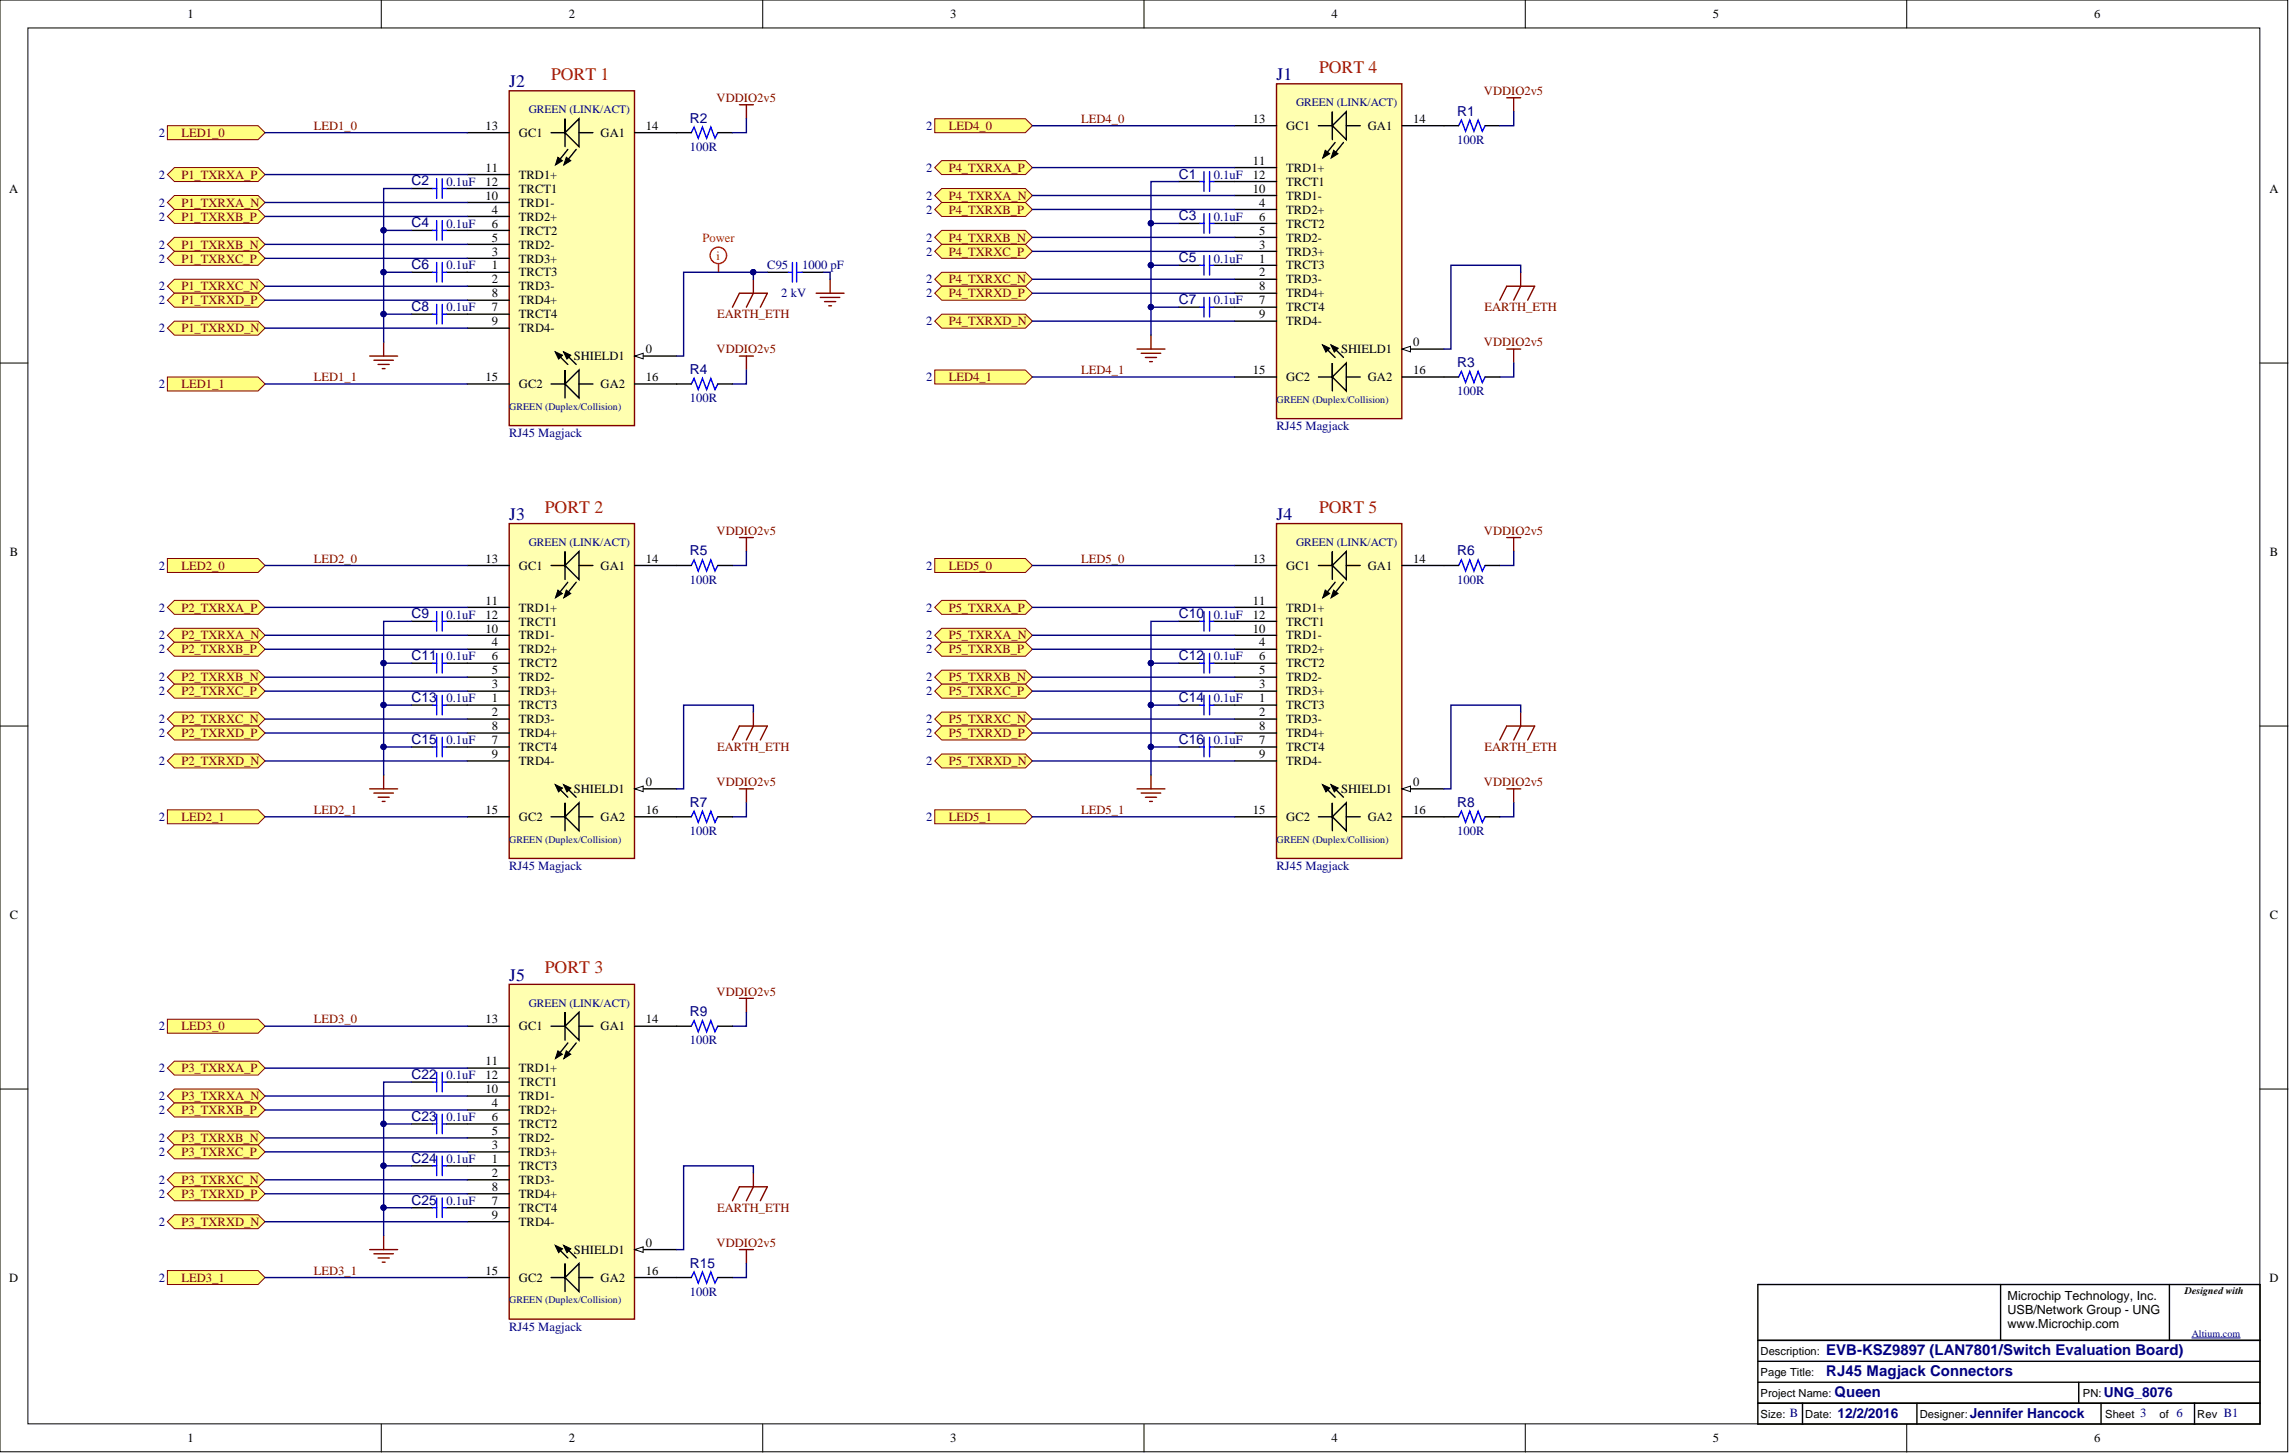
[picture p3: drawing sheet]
<svg xmlns="http://www.w3.org/2000/svg" width="416mm" height="264mm" viewBox="0 0 416 264" stroke-linecap="round" stroke-linejoin="round" font-family="sans-serif">
<defs><g id="words">
<g font-size="3.2" fill="#000080">
<text x="92.6" y="15.8">J2</text>
<text x="232" y="14.6">J1</text>
<text x="92.6" y="94.5">J3</text>
<text x="232" y="94.5">J4</text>
<text x="92.6" y="178.2">J5</text>
</g>
<g font-size="3.2" fill="#f00">
<text x="100.2" y="14.6">PORT 1</text>
<text x="239.8" y="13.2">PORT 4</text>
<text x="99" y="93.2">PORT 2</text>
<text x="239.8" y="93.2">PORT 5</text>
<text x="99" y="176.9">PORT 3</text>
</g>
<g font-size="2.7" fill="#000080">
<text x="332" y="250.1">RJ45 Magjack Connectors</text>
<text x="332" y="246.3">EVB-KSZ9897 (LAN7801/Switch Evaluation Board)</text>
<text x="333.5" y="253.9">Queen</text>
</g>
<g font-size="2.5" fill="#000080">
<text x="125.4" y="22.3">R2</text>
<text x="264.9" y="21">R1</text>
<text x="74.8" y="33.7">C2</text>
<text x="214.3" y="32.4">C1</text>
<text x="74.8" y="41.3">C4</text>
<text x="214.3" y="40.1">C3</text>
<text x="214.3" y="47.7">C5</text>
<text x="74.8" y="48.9">C6</text>
<text x="74.8" y="56.5">C8</text>
<text x="214.3" y="55.3">C7</text>
<text x="125.4" y="68">R4</text>
<text x="264.9" y="66.7">R3</text>
<text x="125.4" y="100.9">R5</text>
<text x="264.9" y="100.9">R6</text>
<text x="74.8" y="112.4">C9</text>
<text x="214.3" y="112.4">C10</text>
<text x="74.8" y="120">C11</text>
<text x="214.3" y="120">C12</text>
<text x="74.8" y="127.6">C13</text>
<text x="214.3" y="127.6">C14</text>
<text x="74.8" y="135.2">C15</text>
<text x="214.3" y="135.2">C16</text>
<text x="125.4" y="146.6">R7</text>
<text x="264.9" y="146.6">R8</text>
<text x="125.4" y="184.7">R9</text>
<text x="74.8" y="196.1">C22</text>
<text x="74.8" y="203.7">C23</text>
<text x="74.8" y="211.3">C24</text>
<text x="74.8" y="218.9">C25</text>
<text x="125.4" y="230.3">R15</text>
<text x="334" y="257.7">12/2/2016</text>
<text x="358.1" y="257.7">Jennifer Hancock</text>
<text x="382.4" y="253.9">UNG_8076</text>
</g>
<g font-size="2.3">
<text x="34.1" y="3.3">1</text>
<text x="103.4" y="3.3">2</text>
<text x="172.7" y="3.3">3</text>
<text x="242" y="3.3">4</text>
<text x="311.3" y="3.3">5</text>
<text x="380.7" y="3.3">6</text>
<text x="88.3" y="23.6">13</text>
<text x="117.4" y="23.6">14</text>
<text x="227.7" y="22.3">13</text>
<text x="233.8" y="23.6">GC1</text>
<text x="248.7" y="23.6">GA1</text>
<text x="256.9" y="22.3">14</text>
<text x="94.3" y="24.9">GC1</text>
<text x="109.2" y="24.9">GA1</text>
<text x="227.7" y="29.9">11</text>
<text x="1.7" y="35">A</text>
<text x="88.3" y="33.8">12</text>
<text x="88.3" y="31.2">11</text>
<text x="94.3" y="35">TRCT1</text>
<text x="94.3" y="32.5">TRD1+</text>
<text x="227.7" y="35">10</text>
<text x="227.7" y="32.5">12</text>
<text x="233.8" y="33.8">TRCT1</text>
<text x="233.8" y="31.2">TRD1+</text>
<text x="412.5" y="35">A</text>
<text x="88.3" y="36.3">10</text>
<text x="89.4" y="41.4">6</text>
<text x="89.4" y="38.8">4</text>
<text x="94.3" y="37.6">TRD1-</text>
<text x="94.3" y="40.1">TRD2+</text>
<text x="228.9" y="40.1">6</text>
<text x="228.9" y="37.6">4</text>
<text x="233.8" y="36.3">TRD1-</text>
<text x="233.8" y="41.4">TRCT2</text>
<text x="233.8" y="38.8">TRD2+</text>
<text x="89.4" y="43.9">5</text>
<text x="89.4" y="46.4">3</text>
<text x="94.3" y="45.2">TRD2-</text>
<text x="94.3" y="42.6">TRCT2</text>
<text x="94.3" y="47.7">TRD3+</text>
<text x="228.9" y="42.6">5</text>
<text x="228.9" y="47.7">1</text>
<text x="228.9" y="45.2">3</text>
<text x="233.8" y="43.9">TRD2-</text>
<text x="233.8" y="46.4">TRD3+</text>
<text x="89.4" y="51.5">2</text>
<text x="89.4" y="49">1</text>
<text x="94.3" y="52.8">TRD3-</text>
<text x="94.3" y="50.2">TRCT3</text>
<text x="228.9" y="52.8">8</text>
<text x="228.9" y="50.2">2</text>
<text x="233.8" y="51.5">TRD3-</text>
<text x="233.8" y="49">TRCT3</text>
<text x="89.4" y="59.1">9</text>
<text x="89.4" y="56.6">7</text>
<text x="89.4" y="54">8</text>
<text x="94.3" y="57.9">TRCT4</text>
<text x="94.3" y="55.3">TRD4+</text>
<text x="228.9" y="57.9">9</text>
<text x="228.9" y="55.3">7</text>
<text x="233.8" y="59.1">TRD4-</text>
<text x="233.8" y="56.6">TRCT4</text>
<text x="233.8" y="54">TRD4+</text>
<text x="94.3" y="60.4">TRD4-</text>
<text x="104.3" y="65.5">SHIELD1</text>
<text x="117.4" y="64.2">0</text>
<text x="243.8" y="64.2">SHIELD1</text>
<text x="256.9" y="62.9">0</text>
<text x="88.3" y="69.3">15</text>
<text x="94.3" y="70.5">GC2</text>
<text x="109.2" y="70.5">GA2</text>
<text x="117.4" y="69.3">16</text>
<text x="227.7" y="68">15</text>
<text x="233.8" y="69.3">GC2</text>
<text x="248.7" y="69.3">GA2</text>
<text x="256.9" y="68">16</text>
<text x="1.8" y="101">B</text>
<text x="412.6" y="101">B</text>
<text x="88.3" y="102.3">13</text>
<text x="94.3" y="103.5">GC1</text>
<text x="109.2" y="103.5">GA1</text>
<text x="117.4" y="102.3">14</text>
<text x="227.7" y="102.3">13</text>
<text x="233.8" y="103.5">GC1</text>
<text x="248.7" y="103.5">GA1</text>
<text x="256.9" y="102.3">14</text>
<text x="88.3" y="112.4">12</text>
<text x="88.3" y="109.9">11</text>
<text x="94.3" y="113.7">TRCT1</text>
<text x="94.3" y="111.1">TRD1+</text>
<text x="227.7" y="112.4">12</text>
<text x="227.7" y="109.9">11</text>
<text x="233.8" y="113.7">TRCT1</text>
<text x="233.8" y="111.1">TRD1+</text>
<text x="88.3" y="114.9">10</text>
<text x="89.4" y="117.5">4</text>
<text x="94.3" y="116.2">TRD1-</text>
<text x="94.3" y="118.7">TRD2+</text>
<text x="227.7" y="114.9">10</text>
<text x="228.9" y="117.5">4</text>
<text x="233.8" y="116.2">TRD1-</text>
<text x="233.8" y="118.7">TRD2+</text>
<text x="89.4" y="122.6">5</text>
<text x="89.4" y="120">6</text>
<text x="89.4" y="125.1">3</text>
<text x="94.3" y="123.8">TRD2-</text>
<text x="94.3" y="121.3">TRCT2</text>
<text x="228.9" y="122.6">5</text>
<text x="228.9" y="120">6</text>
<text x="228.9" y="125.1">3</text>
<text x="233.8" y="123.8">TRD2-</text>
<text x="233.8" y="121.3">TRCT2</text>
<text x="89.4" y="130.2">2</text>
<text x="89.4" y="127.6">1</text>
<text x="94.3" y="131.4">TRD3-</text>
<text x="94.3" y="128.9">TRCT3</text>
<text x="94.3" y="126.4">TRD3+</text>
<text x="228.9" y="130.2">2</text>
<text x="228.9" y="127.6">1</text>
<text x="233.8" y="131.4">TRD3-</text>
<text x="233.8" y="128.9">TRCT3</text>
<text x="233.8" y="126.4">TRD3+</text>
<text x="89.4" y="137.8">9</text>
<text x="89.4" y="135.2">7</text>
<text x="89.4" y="132.7">8</text>
<text x="94.3" y="136.5">TRCT4</text>
<text x="94.3" y="134">TRD4+</text>
<text x="228.9" y="137.8">9</text>
<text x="228.9" y="135.2">7</text>
<text x="228.9" y="132.7">8</text>
<text x="233.8" y="136.5">TRCT4</text>
<text x="233.8" y="134">TRD4+</text>
<text x="94.3" y="139">TRD4-</text>
<text x="117.4" y="142.9">0</text>
<text x="233.8" y="139">TRD4-</text>
<text x="256.9" y="142.9">0</text>
<text x="88.3" y="147.9">15</text>
<text x="94.3" y="149.2">GC2</text>
<text x="104.3" y="144.1">SHIELD1</text>
<text x="109.2" y="149.2">GA2</text>
<text x="117.4" y="147.9">16</text>
<text x="227.7" y="147.9">15</text>
<text x="233.8" y="149.2">GC2</text>
<text x="243.8" y="144.1">SHIELD1</text>
<text x="248.7" y="149.2">GA2</text>
<text x="256.9" y="147.9">16</text>
<text x="1.8" y="167">C</text>
<text x="412.6" y="167">C</text>
<text x="88.3" y="186">13</text>
<text x="117.4" y="186">14</text>
<text x="94.3" y="187.3">GC1</text>
<text x="109.2" y="187.3">GA1</text>
<text x="88.3" y="196.1">12</text>
<text x="88.3" y="193.6">11</text>
<text x="94.3" y="197.4">TRCT1</text>
<text x="94.3" y="194.9">TRD1+</text>
<text x="88.3" y="198.7">10</text>
<text x="89.4" y="203.7">6</text>
<text x="89.4" y="201.2">4</text>
<text x="94.3" y="199.9">TRD1-</text>
<text x="94.3" y="202.5">TRD2+</text>
<text x="89.4" y="206.3">5</text>
<text x="89.4" y="208.8">3</text>
<text x="94.3" y="207.6">TRD2-</text>
<text x="94.3" y="205">TRCT2</text>
<text x="89.4" y="213.9">2</text>
<text x="89.4" y="211.4">1</text>
<text x="94.3" y="215.2">TRD3-</text>
<text x="94.3" y="212.6">TRCT3</text>
<text x="94.3" y="210.1">TRD3+</text>
<text x="89.4" y="221.5">9</text>
<text x="89.4" y="219">7</text>
<text x="89.4" y="216.4">8</text>
<text x="94.3" y="220.2">TRCT4</text>
<text x="94.3" y="217.7">TRD4+</text>
<text x="94.3" y="222.8">TRD4-</text>
<text x="104.3" y="227.8">SHIELD1</text>
<text x="117.4" y="226.6">0</text>
<text x="1.7" y="232.9">D</text>
<text x="88.3" y="231.7">15</text>
<text x="94.3" y="232.9">GC2</text>
<text x="109.2" y="232.9">GA2</text>
<text x="117.4" y="231.7">16</text>
<text x="412.5" y="232.9">D</text>
<text x="364.9" y="236.3">Microchip Technology, Inc.</text>
<text x="364.9" y="238.8">USB/Network Group - UNG</text>
<text x="364.9" y="241.3">www.Microchip.com</text>
<text x="34.1" y="262.1">1</text>
<text x="103.4" y="262.1">2</text>
<text x="172.7" y="262.1">3</text>
<text x="242" y="262.1">4</text>
<text x="311.3" y="262.1">5</text>
<text x="380.7" y="262.1">6</text>
</g>
<g font-size="2.3" fill="#800000">
<text x="269.8" y="17.3">VDDIO2v5</text>
<text x="57.1" y="23.6">LED1_0</text>
<text x="130.3" y="18.5">VDDIO2v5</text>
<text x="172.5" y="23.6">LED4_0</text>
<text x="196.5" y="22.3">LED4_0</text>
<text x="33" y="24.9">LED1_0</text>
<text x="33" y="32.5">P1_TXRXA_P</text>
<text x="172.5" y="31.2">P4_TXRXA_P</text>
<text x="33" y="37.6">P1_TXRXA_N</text>
<text x="33" y="40.1">P1_TXRXB_P</text>
<text x="172.5" y="36.3">P4_TXRXA_N</text>
<text x="172.5" y="38.8">P4_TXRXB_P</text>
<text x="33" y="45.2">P1_TXRXB_N</text>
<text x="33" y="47.7">P1_TXRXC_P</text>
<text x="172.5" y="43.9">P4_TXRXB_N</text>
<text x="172.5" y="46.4">P4_TXRXC_P</text>
<text x="33" y="52.8">P1_TXRXC_N</text>
<text x="172.5" y="51.5">P4_TXRXC_N</text>
<text x="33" y="55.3">P1_TXRXD_P</text>
<text x="130.4" y="57.9">EARTH_ETH</text>
<text x="172.5" y="54">P4_TXRXD_P</text>
<text x="172.5" y="59.1">P4_TXRXD_N</text>
<text x="269.8" y="56.6">EARTH_ETH</text>
<text x="33" y="60.4">P1_TXRXD_N</text>
<text x="130.3" y="64.2">VDDIO2v5</text>
<text x="269.8" y="62.9">VDDIO2v5</text>
<text x="33" y="70.5">LED1_1</text>
<text x="57.1" y="69.3">LED1_1</text>
<text x="172.5" y="69.3">LED4_1</text>
<text x="196.5" y="68">LED4_1</text>
<text x="130.3" y="97.2">VDDIO2v5</text>
<text x="269.8" y="97.2">VDDIO2v5</text>
<text x="33" y="103.5">LED2_0</text>
<text x="57.1" y="102.3">LED2_0</text>
<text x="172.5" y="103.5">LED5_0</text>
<text x="196.5" y="102.3">LED5_0</text>
<text x="33" y="111.1">P2_TXRXA_P</text>
<text x="172.5" y="111.1">P5_TXRXA_P</text>
<text x="33" y="116.2">P2_TXRXA_N</text>
<text x="33" y="118.7">P2_TXRXB_P</text>
<text x="172.5" y="116.2">P5_TXRXA_N</text>
<text x="172.5" y="118.7">P5_TXRXB_P</text>
<text x="33" y="123.8">P2_TXRXB_N</text>
<text x="172.5" y="123.8">P5_TXRXB_N</text>
<text x="33" y="126.4">P2_TXRXC_P</text>
<text x="33" y="131.4">P2_TXRXC_N</text>
<text x="172.5" y="126.4">P5_TXRXC_P</text>
<text x="172.5" y="131.4">P5_TXRXC_N</text>
<text x="33" y="134">P2_TXRXD_P</text>
<text x="130.4" y="136.5">EARTH_ETH</text>
<text x="172.5" y="134">P5_TXRXD_P</text>
<text x="269.8" y="136.5">EARTH_ETH</text>
<text x="33" y="139">P2_TXRXD_N</text>
<text x="130.3" y="142.9">VDDIO2v5</text>
<text x="172.5" y="139">P5_TXRXD_N</text>
<text x="269.8" y="142.9">VDDIO2v5</text>
<text x="33" y="149.2">LED2_1</text>
<text x="57.1" y="147.9">LED2_1</text>
<text x="172.5" y="149.2">LED5_1</text>
<text x="196.5" y="147.9">LED5_1</text>
<text x="57.1" y="186">LED3_0</text>
<text x="130.3" y="180.9">VDDIO2v5</text>
<text x="33" y="187.3">LED3_0</text>
<text x="33" y="194.9">P3_TXRXA_P</text>
<text x="33" y="199.9">P3_TXRXA_N</text>
<text x="33" y="202.5">P3_TXRXB_P</text>
<text x="33" y="207.6">P3_TXRXB_N</text>
<text x="33" y="210.1">P3_TXRXC_P</text>
<text x="33" y="215.2">P3_TXRXC_N</text>
<text x="33" y="217.7">P3_TXRXD_P</text>
<text x="130.4" y="220.2">EARTH_ETH</text>
<text x="33" y="222.8">P3_TXRXD_N</text>
<text x="130.3" y="226.6">VDDIO2v5</text>
<text x="33" y="232.9">LED3_1</text>
<text x="57.1" y="231.7">LED3_1</text>
</g>
<g font-size="2.3" fill="#000080">
<text x="168.4" y="23.6">2</text>
<text x="28.9" y="24.9">2</text>
<text x="125.4" y="27.4">100R</text>
<text x="264.9" y="26.1">100R</text>
<text x="28.9" y="32.5">2</text>
<text x="81.2" y="33.8">0.1uF</text>
<text x="168.4" y="31.2">2</text>
<text x="220.6" y="32.5">0.1uF</text>
<text x="28.9" y="37.6">2</text>
<text x="28.9" y="40.1">2</text>
<text x="81.2" y="41.4">0.1uF</text>
<text x="168.4" y="36.3">2</text>
<text x="168.4" y="38.8">2</text>
<text x="220.6" y="40.1">0.1uF</text>
<text x="28.9" y="45.2">2</text>
<text x="28.9" y="47.7">2</text>
<text x="168.4" y="43.9">2</text>
<text x="168.4" y="46.4">2</text>
<text x="220.6" y="47.7">0.1uF</text>
<text x="28.9" y="52.8">2</text>
<text x="81.2" y="49">0.1uF</text>
<text x="139.5" y="49">C95</text>
<text x="145.8" y="49">1000 pF</text>
<text x="168.4" y="51.5">2</text>
<text x="28.9" y="55.3">2</text>
<text x="81.2" y="56.6">0.1uF</text>
<text x="142" y="54">2 kV</text>
<text x="168.4" y="54">2</text>
<text x="168.4" y="59.1">2</text>
<text x="220.6" y="55.3">0.1uF</text>
<text x="28.9" y="60.4">2</text>
<text x="28.9" y="70.5">2</text>
<text x="168.4" y="69.3">2</text>
<text x="264.9" y="71.8">100R</text>
<text x="125.4" y="73.1">100R</text>
<text x="92.6" y="79.4">RJ45 Magjack</text>
<text x="232" y="78.2">RJ45 Magjack</text>
<text x="28.9" y="103.5">2</text>
<text x="125.4" y="106.1">100R</text>
<text x="168.4" y="103.5">2</text>
<text x="264.9" y="106.1">100R</text>
<text x="28.9" y="111.1">2</text>
<text x="81.2" y="112.4">0.1uF</text>
<text x="168.4" y="111.1">2</text>
<text x="220.6" y="112.4">0.1uF</text>
<text x="28.9" y="116.2">2</text>
<text x="28.9" y="118.7">2</text>
<text x="168.4" y="116.2">2</text>
<text x="168.4" y="118.7">2</text>
<text x="28.9" y="123.8">2</text>
<text x="81.2" y="120">0.1uF</text>
<text x="168.4" y="123.8">2</text>
<text x="220.6" y="120">0.1uF</text>
<text x="28.9" y="126.4">2</text>
<text x="28.9" y="131.4">2</text>
<text x="81.2" y="127.6">0.1uF</text>
<text x="168.4" y="126.4">2</text>
<text x="168.4" y="131.4">2</text>
<text x="220.6" y="127.6">0.1uF</text>
<text x="28.9" y="134">2</text>
<text x="81.2" y="135.2">0.1uF</text>
<text x="168.4" y="134">2</text>
<text x="220.6" y="135.2">0.1uF</text>
<text x="28.9" y="139">2</text>
<text x="168.4" y="139">2</text>
<text x="28.9" y="149.2">2</text>
<text x="168.4" y="149.2">2</text>
<text x="125.4" y="151.7">100R</text>
<text x="264.9" y="151.7">100R</text>
<text x="92.6" y="158.1">RJ45 Magjack</text>
<text x="232" y="158.1">RJ45 Magjack</text>
<text x="28.9" y="187.3">2</text>
<text x="125.4" y="189.8">100R</text>
<text x="28.9" y="194.9">2</text>
<text x="81.2" y="196.1">0.1uF</text>
<text x="28.9" y="199.9">2</text>
<text x="28.9" y="202.5">2</text>
<text x="81.2" y="203.7">0.1uF</text>
<text x="28.9" y="207.6">2</text>
<text x="28.9" y="210.1">2</text>
<text x="28.9" y="215.2">2</text>
<text x="81.2" y="211.4">0.1uF</text>
<text x="28.9" y="217.7">2</text>
<text x="81.2" y="219">0.1uF</text>
<text x="28.9" y="222.8">2</text>
<text x="28.9" y="232.9">2</text>
<text x="125.4" y="235.5">100R</text>
<text x="92.6" y="241.8">RJ45 Magjack</text>
</g>
<g font-size="2.3" fill="#f00">
<text x="127.7" y="43.9">Power</text>
<text x="130.3" y="47.2">i</text>
</g>
<g font-size="2.1" fill="#000080">
<text x="96.1" y="20.6">GREEN (LINK/ACT)</text>
<text x="235.6" y="19.3">GREEN (LINK/ACT)</text>
<text x="96.1" y="99.3">GREEN (LINK/ACT)</text>
<text x="235.6" y="99.3">GREEN (LINK/ACT)</text>
<text x="96.1" y="183">GREEN (LINK/ACT)</text>
</g>
<g font-size="2">
<text x="320.1" y="250">Page Title:</text>
<text x="320.1" y="246.2">Description:</text>
<text x="320.1" y="253.8">Project Name:</text>
<text x="320.1" y="257.6">Size: B</text>
<text x="328.2" y="257.6">Date:</text>
<text x="349" y="257.6">Designer:</text>
<text x="378.6" y="253.8">PN:</text>
<text x="382.7" y="257.6">Sheet 3</text>
<text x="392.6" y="257.6">of 6</text>
<text x="399.4" y="257.6">Rev B1</text>
</g>
<g font-size="1.8" fill="#000080">
<text x="92.6" y="74.5">GREEN (Duplex/Collision)</text>
<text x="232" y="73.2">GREEN (Duplex/Collision)</text>
<text x="92.6" y="153.1">GREEN (Duplex/Collision)</text>
<text x="232" y="153.1">GREEN (Duplex/Collision)</text>
<text x="92.6" y="236.9">GREEN (Duplex/Collision)</text>
<text x="398.4" y="242.9">Altium.com</text>
</g>
<text font-size="1.8" x="397.1" y="235.1">Designed with</text>
</g></defs>
<g fill="#fff" stroke="#000" stroke-width=".18">
<path d="M0 0h415.9v263.8h-415.9z"/>
<path d="M5.1 5.1h405.7v253.7h-405.7z"/>
</g>
<g fill="none" stroke="#000" stroke-width=".18">
<path d="M69.3 0v5.1M138.6 0v5.1M208 0v5.1M277.3 0v5.1M346.6 0v5.1M0 66h5.1M410.8 66h5.1M0 131.9h5.1M410.8 131.9h5.1M0 197.9h5.1M410.8 197.9h5.1M69.3 258.8v5.1"/>
<path d="M138.6 258.8v5.1M208 258.8v5.1M277.3 258.8v5.1M346.6 258.8v5.1"/>
</g>
<path d="M319.5 233.4h91.3v25.4h-91.3zM363.7 233.4v10.2M394.4 233.4v10.2M319.5 255h91.3M319.5 251.2h91.3M319.5 247.4h91.3M319.5 243.6h91.3M327.7 255v3.8M348.5 255v3.8M377.9 251.2v3.8M381.9 255v3.8M398.9 255v3.8" fill="none" stroke="#000" stroke-width=".25"/>
<path d="M364.9 234.2h28.6v8.8h-28.6z" fill="#fff" stroke="#fff" stroke-width=".18"/>
<path d="M398.4 243.1h8.8" fill="none" stroke="#000080" stroke-width=".18"/>
<path d="M92.6 16.5h22.7v60.8h-22.7z" fill="#ffffb0" stroke="#800000" stroke-width=".25"/>
<path d="M85 24.1h7.6M100.2 24.1h2.5l2.5-2.5v5l-2.5-2.5v-2.5v5M103.2 27.2l-2 2.5M104.7 27.2l-2 2.5M105.2 24.1h2.6M115.4 24.1h7.6M115.4 64.7h7.6" fill="none" stroke="#000" stroke-width=".25"/>
<path d="M101.4 28.6l.8 .6-1.2 .8zM102.9 28.6l.9 .6-1.3 .8z" fill="#000"/>
<path d="M101.4 28.6l.8 .6-1.2 .8zM102.9 28.6l.9 .6-1.3 .8z" fill="none" stroke="#000" stroke-width=".18"/>
<path d="M115.4 64.7l1.5-.5v1z" fill="#fff"/>
<path d="M100.9 63.9l1.4 .7-.8 .7zM102.4 63.9l1.4 .7-.7 .7zM115.4 64.7l1.5-.5v1z" fill="none" stroke="#000" stroke-width=".18"/>
<g fill="none" stroke="#000" stroke-width=".25">
<path d="M85 36.8h7.6M85 34.3h7.6M85 31.7h7.6M85 39.3h7.6M85 59.6h7.6M85 57.1h7.6M85 54.6h7.6M85 44.4h7.6M85 41.9h7.6M85 52h7.6M85 49.5h7.6M85 46.9h7.6"/>
<path d="M85 69.8h7.6M100.2 69.8h2.5l2.5-2.6v5.1l-2.5-2.5v-2.6v5.1M101.2 64.2l2 2M102.7 64.2l2 2M105.2 69.8h2.6M115.4 69.8h7.6"/>
</g>
<path d="M100.9 63.9l1.4 .7-.8 .7zM102.4 63.9l1.4 .7-.7 .7z" fill="#000"/>
<path d="M92.6 95.2h22.7v60.8h-22.7z" fill="#ffffb0" stroke="#800000" stroke-width=".25"/>
<path d="M85 102.8h7.6M100.2 102.8h2.5l2.5-2.6v5.1l-2.5-2.5v-2.6v5.1M103.2 105.8l-2 2.5M104.7 105.8l-2 2.5M105.2 102.8h2.6M115.4 102.8h7.6M115.4 143.4h7.6" fill="none" stroke="#000" stroke-width=".25"/>
<path d="M101.4 107.2l.8 .7-1.2 .8zM102.9 107.2l.9 .7-1.3 .8z" fill="#000"/>
<path d="M101.4 107.2l.8 .7-1.2 .8zM102.9 107.2l.9 .7-1.3 .8z" fill="none" stroke="#000" stroke-width=".18"/>
<path d="M115.4 143.4l1.5-.5v1z" fill="#fff"/>
<path d="M100.9 142.6l1.4 .6-.8 .7zM102.4 142.6l1.4 .6-.7 .7zM115.4 143.4l1.5-.5v1z" fill="none" stroke="#000" stroke-width=".18"/>
<g fill="none" stroke="#000" stroke-width=".25">
<path d="M85 115.5h7.6M85 112.9h7.6M85 110.4h7.6M85 118h7.6M85 138.3h7.6M85 135.7h7.6M85 133.2h7.6M85 123.1h7.6M85 120.5h7.6M85 130.7h7.6M85 128.1h7.6M85 125.6h7.6"/>
<path d="M85 148.4h7.6M100.2 148.4h2.5l2.5-2.5v5.1l-2.5-2.6v-2.5v5.1M101.2 142.9l2 2M102.7 142.9l2 2M105.2 148.4h2.6M115.4 148.4h7.6"/>
</g>
<path d="M100.9 142.6l1.4 .6-.8 .7zM102.4 142.6l1.4 .6-.7 .7z" fill="#000"/>
<path d="M232 15.2h22.8v60.9h-22.8z" fill="#ffffb0" stroke="#800000" stroke-width=".25"/>
<path d="M224.4 22.8h7.6M239.7 22.8h2.5l2.5-2.5v5.1l-2.5-2.6v-2.5v5.1M242.7 25.9l-2 2.5M244.2 25.9l-2 2.5M244.7 22.8h2.6M254.9 22.8h7.6M254.9 63.4h7.6" fill="none" stroke="#000" stroke-width=".25"/>
<path d="M240.9 27.3l.8 .6-1.3 .8zM242.4 27.3l.8 .6-1.2 .8z" fill="#000"/>
<path d="M240.9 27.3l.8 .6-1.3 .8zM242.4 27.3l.8 .6-1.2 .8z" fill="none" stroke="#000" stroke-width=".18"/>
<path d="M254.9 63.4l1.5-.5v1z" fill="#fff"/>
<path d="M240.4 62.7l1.3 .6-.7 .7zM241.9 62.7l1.4 .6-.8 .7zM254.9 63.4l1.5-.5v1z" fill="none" stroke="#000" stroke-width=".18"/>
<g fill="none" stroke="#000" stroke-width=".25">
<path d="M224.4 35.5h7.6M224.4 33h7.6M224.4 30.5h7.6M224.4 38.1h7.6M224.4 58.4h7.6M224.4 55.8h7.6M224.4 53.3h7.6M224.4 43.1h7.6M224.4 40.6h7.6M224.4 50.8h7.6M224.4 48.2h7.6M224.4 45.7h7.6"/>
<path d="M224.4 68.5h7.6M239.7 68.5h2.5l2.5-2.5v5l-2.5-2.5v-2.5v5M240.7 62.9l2 2.1M242.2 62.9l2 2.1M244.7 68.5h2.6M254.9 68.5h7.6"/>
</g>
<path d="M240.4 62.7l1.3 .6-.7 .7zM241.9 62.7l1.4 .6-.8 .7z" fill="#000"/>
<path d="M232 95.2h22.8v60.8h-22.8z" fill="#ffffb0" stroke="#800000" stroke-width=".25"/>
<path d="M224.4 102.8h7.6M239.7 102.8h2.5l2.5-2.6v5.1l-2.5-2.5v-2.6v5.1M242.7 105.8l-2 2.5M244.2 105.8l-2 2.5M244.7 102.8h2.6M254.9 102.8h7.6M254.9 143.4h7.6" fill="none" stroke="#000" stroke-width=".25"/>
<path d="M240.9 107.2l.8 .7-1.3 .8zM242.4 107.2l.8 .7-1.2 .8z" fill="#000"/>
<path d="M240.9 107.2l.8 .7-1.3 .8zM242.4 107.2l.8 .7-1.2 .8z" fill="none" stroke="#000" stroke-width=".18"/>
<path d="M254.9 143.4l1.5-.5v1z" fill="#fff"/>
<path d="M240.4 142.6l1.3 .6-.7 .7zM241.9 142.6l1.4 .6-.8 .7zM254.9 143.4l1.5-.5v1z" fill="none" stroke="#000" stroke-width=".18"/>
<g fill="none" stroke="#000" stroke-width=".25">
<path d="M224.4 115.5h7.6M224.4 112.9h7.6M224.4 110.4h7.6M224.4 118h7.6M224.4 138.3h7.6M224.4 135.7h7.6M224.4 133.2h7.6M224.4 123.1h7.6M224.4 120.5h7.6M224.4 130.7h7.6M224.4 128.1h7.6M224.4 125.6h7.6"/>
<path d="M224.4 148.4h7.6M239.7 148.4h2.5l2.5-2.5v5.1l-2.5-2.6v-2.5v5.1M240.7 142.9l2 2M242.2 142.9l2 2M244.7 148.4h2.6M254.9 148.4h7.6"/>
</g>
<path d="M240.4 142.6l1.3 .6-.7 .7zM241.9 142.6l1.4 .6-.8 .7z" fill="#000"/>
<g fill="#ffff80" stroke="#800000" stroke-width=".18">
<path d="M169.9 67.2h16.5l1.3 1.3-1.3 1.3h-16.5z" fill-rule="evenodd"/>
<path d="M169.9 21.6h16.5l1.3 1.2-1.3 1.3h-16.5z" fill-rule="evenodd"/>
<path d="M30.4 230.9h16.5l1.3 1.3-1.3 1.2h-16.5z" fill-rule="evenodd"/>
<path d="M30.4 185.2h16.5l1.3 1.3-1.3 1.3h-16.5z" fill-rule="evenodd"/>
<path d="M169.9 101.5h16.5l1.3 1.3-1.3 1.2h-16.5z" fill-rule="evenodd"/>
<path d="M169.9 147.2h16.5l1.3 1.2-1.3 1.3h-16.5z" fill-rule="evenodd"/>
<path d="M30.4 147.2h16.5l1.3 1.2-1.3 1.3h-16.5z" fill-rule="evenodd"/>
<path d="M30.4 101.5h16.5l1.3 1.3-1.3 1.2h-16.5z" fill-rule="evenodd"/>
<path d="M30.4 68.5h16.5l1.3 1.3-1.3 1.2h-16.5z" fill-rule="evenodd"/>
<path d="M30.4 22.8h16.5l1.3 1.3-1.3 1.3h-16.5z" fill-rule="evenodd"/>
</g>
<g fill="none" stroke="#000" stroke-width=".25">
<path d="M74.8 34.3h3.8M81.2 34.3h3.8M214.3 33h3.8M220.6 33h3.8M74.8 41.9h3.8M74.8 49.5h3.8M74.8 57.1h3.8M81.2 41.9h3.8M81.2 49.5h3.8M81.2 57.1h3.8M214.3 40.6h3.8M214.3 48.2h3.8"/>
<path d="M214.3 55.8h3.8M220.6 40.6h3.8M220.6 48.2h3.8M220.6 55.8h3.8M74.8 112.9h3.8M81.2 112.9h3.8M214.3 112.9h3.8M220.6 112.9h3.8M74.8 120.5h3.8M74.8 128.1h3.8M74.8 135.7h3.8M81.2 120.5h3.8"/>
<path d="M81.2 128.1h3.8M81.2 135.7h3.8M214.3 120.5h3.8M214.3 128.1h3.8M214.3 135.7h3.8M220.6 120.5h3.8M220.6 128.1h3.8M220.6 135.7h3.8M74.8 196.6h3.8M81.2 196.6h3.8M74.8 204.3h3.8M74.8 211.9h3.8"/>
<path d="M74.8 219.5h3.8M81.2 204.3h3.8M81.2 211.9h3.8M81.2 219.5h3.8"/>
</g>
<g fill="none" stroke="#00f" stroke-width=".25">
<path d="M78.6 34.3h.8M79.4 32.5v3.5M80.4 34.3h.8M80.4 32.5v3.5M218.1 33h.8M218.9 31.2v3.6M218.9 38.8v3.6M219.9 33h.7M219.9 31.2v3.6M219.9 38.8v3.6M78.6 41.9h.8M78.6 49.5h.8"/>
<path d="M78.6 57.1h.8M79.4 40.1v3.5M79.4 47.7v3.6M79.4 55.3v3.6M80.4 40.1v3.5M80.4 47.7v3.6M80.4 55.3v3.6M80.4 41.9h.8M80.4 49.5h.8M80.4 57.1h.8M218.1 40.6h.8M218.1 48.2h.8"/>
<path d="M218.1 55.8h.8M218.9 46.4v3.6M218.9 54v3.6M219.9 46.4v3.6M219.9 54v3.6M219.9 40.6h.7M219.9 48.2h.7M219.9 55.8h.7M78.6 112.9h.8M79.4 111.1v3.6M79.4 118.7v3.6M80.4 111.1v3.6"/>
<path d="M80.4 118.7v3.6M80.4 112.9h.8M218.1 112.9h.8M218.9 111.1v3.6M218.9 118.7v3.6M219.9 111.1v3.6M219.9 118.7v3.6M219.9 112.9h.7M78.6 120.5h.8M78.6 128.1h.8M78.6 135.7h.8M79.4 126.4v3.5"/>
<path d="M79.4 134v3.5M80.4 126.4v3.5M80.4 134v3.5M80.4 120.5h.8M80.4 128.1h.8M80.4 135.7h.8M218.1 120.5h.8M218.1 128.1h.8M218.1 135.7h.8M218.9 126.4v3.5M218.9 134v3.5M219.9 126.4v3.5"/>
<path d="M219.9 134v3.5M219.9 120.5h.7M219.9 128.1h.7M219.9 135.7h.7M78.6 196.6h.8M79.4 194.9v3.5M80.4 194.9v3.5M80.4 196.6h.8M78.6 204.3h.8M78.6 211.9h.8M78.6 219.5h.8M79.4 202.5v3.5"/>
<path d="M79.4 210.1v3.5M79.4 217.7v3.6M80.4 202.5v3.5M80.4 210.1v3.5M80.4 217.7v3.6M80.4 204.3h.8M80.4 211.9h.8M80.4 219.5h.8"/>
</g>
<g fill="none" stroke="#800000" stroke-width=".25">
<path d="M134.4 19h2.5M135.7 19v2.6M133.1 55.8l1.3-2.5h5.1l-1.3 2.5M136.9 50.8v2.5l-1.2 2.5M272.6 54.6l1.3-2.6h5.1l-1.3 2.6M276.4 49.5v2.5l-1.2 2.6M67.2 64.7h5.1M68 65.5h3.5M68.7 66.2h2.1M69.5 67h.5M69.7 62.2v2.5M134.4 64.7h2.5"/>
<path d="M135.7 64.7v2.5M206.7 63.4h5.1M207.5 64.2h3.5M208.2 65h2M209 65.7h.5M209.2 60.9v2.5M134.4 97.7h2.5M135.7 97.7v2.5M133.1 134.5l1.3-2.6h5.1l-1.3 2.6M136.9 129.4v2.5l-1.2 2.6M272.6 134.5l1.3-2.6h5.1l-1.3 2.6M276.4 129.4v2.5l-1.2 2.6"/>
<path d="M67.2 143.4h5.1M68 144.1h3.5M68.7 144.9h2.1M69.5 145.6h.5M69.7 140.8v2.6M134.4 143.4h2.5M135.7 143.4v2.5M206.7 143.4h5.1M207.5 144.1h3.5M208.2 144.9h2M209 145.6h.5M209.2 140.8v2.6"/>
<path d="M133.1 218.2l1.3-2.5h5.1l-1.3 2.5M136.9 213.1v2.6l-1.2 2.5M67.2 227.1h5.1M68 227.8h3.5M68.7 228.6h2.1M69.5 229.4h.5M69.7 224.6v2.5"/>
</g>
<path d="M92.6 178.9h22.7v60.8h-22.7z" fill="#ffffb0" stroke="#800000" stroke-width=".25"/>
<path d="M85 186.5h7.6M100.2 186.5h2.5l2.5-2.5v5l-2.5-2.5v-2.5v5M103.2 189.5l-2 2.6M104.7 189.5l-2 2.6M105.2 186.5h2.6M115.4 186.5h7.6M115.4 227.1h7.6" fill="none" stroke="#000" stroke-width=".25"/>
<path d="M101.4 191l.8 .6-1.2 .8zM102.9 191l.9 .6-1.3 .8z" fill="#000"/>
<path d="M101.4 191l.8 .6-1.2 .8zM102.9 191l.9 .6-1.3 .8z" fill="none" stroke="#000" stroke-width=".18"/>
<path d="M115.4 227.1l1.5-.5v1z" fill="#fff"/>
<path d="M100.9 226.3l1.4 .6-.8 .7zM102.4 226.3l1.4 .6-.7 .7zM115.4 227.1l1.5-.5v1z" fill="none" stroke="#000" stroke-width=".18"/>
<g fill="none" stroke="#000" stroke-width=".25">
<path d="M85 199.2h7.6M85 196.6h7.6M85 194.1h7.6M85 219.5h7.6M85 216.9h7.6M85 206.8h7.6M85 204.3h7.6M85 201.7h7.6M85 214.4h7.6M85 211.9h7.6M85 209.3h7.6M85 232.2h7.6"/>
<path d="M85 222h7.6M100.2 232.2h2.5l2.5-2.6v5.1l-2.5-2.5v-2.6v5.1M101.2 226.6l2 2M102.7 226.6l2 2M105.2 232.2h2.6M115.4 232.2h7.6"/>
</g>
<path d="M100.9 226.3l1.4 .6-.8 .7zM102.4 226.3l1.4 .6-.7 .7z" fill="#000"/>
<g fill="#ffff80" stroke="#800000" stroke-width=".18">
<path d="M31.7 30.5h15.2l1.3 1.2-1.3 1.3h-15.2l-1.3-1.3z" fill-rule="evenodd"/>
<path d="M31.7 35.5h15.2l1.3 1.3-1.3 1.3h-15.2l-1.3-1.3z" fill-rule="evenodd"/>
<path d="M31.7 38.1h15.2l1.3 1.2-1.3 1.3h-15.2l-1.3-1.3z" fill-rule="evenodd"/>
<path d="M31.7 43.1h15.2l1.3 1.3-1.3 1.3h-15.2l-1.3-1.3z" fill-rule="evenodd"/>
<path d="M31.7 45.7h15.2l1.3 1.2-1.3 1.3h-15.2l-1.3-1.3z" fill-rule="evenodd"/>
<path d="M31.7 50.8h15.2l1.3 1.2-1.3 1.3h-15.2l-1.3-1.3z" fill-rule="evenodd"/>
<path d="M31.7 53.3h15.2l1.3 1.3-1.3 1.2h-15.2l-1.3-1.2z" fill-rule="evenodd"/>
<path d="M31.7 58.4h15.2l1.3 1.2-1.3 1.3h-15.2l-1.3-1.3z" fill-rule="evenodd"/>
<path d="M31.7 109.1h15.2l1.3 1.3-1.3 1.2h-15.2l-1.3-1.2z" fill-rule="evenodd"/>
<path d="M31.7 114.2h15.2l1.3 1.3-1.3 1.2h-15.2l-1.3-1.2z" fill-rule="evenodd"/>
<path d="M31.7 116.7h15.2l1.3 1.3-1.3 1.3h-15.2l-1.3-1.3z" fill-rule="evenodd"/>
<path d="M31.7 121.8h15.2l1.3 1.3-1.3 1.2h-15.2l-1.3-1.2z" fill-rule="evenodd"/>
<path d="M31.7 124.3h15.2l1.3 1.3-1.3 1.3h-15.2l-1.3-1.3z" fill-rule="evenodd"/>
<path d="M31.7 129.4h15.2l1.3 1.3-1.3 1.2h-15.2l-1.3-1.2z" fill-rule="evenodd"/>
<path d="M31.7 131.9h15.2l1.3 1.3-1.3 1.3h-15.2l-1.3-1.3z" fill-rule="evenodd"/>
<path d="M31.7 137h15.2l1.3 1.3-1.3 1.3h-15.2l-1.3-1.3z" fill-rule="evenodd"/>
<path d="M31.7 192.8h15.2l1.3 1.3-1.3 1.3h-15.2l-1.3-1.3z" fill-rule="evenodd"/>
<path d="M31.7 197.9h15.2l1.3 1.3-1.3 1.2h-15.2l-1.3-1.2z" fill-rule="evenodd"/>
<path d="M31.7 200.4h15.2l1.3 1.3-1.3 1.3h-15.2l-1.3-1.3z" fill-rule="evenodd"/>
<path d="M31.7 205.5h15.2l1.3 1.3-1.3 1.3h-15.2l-1.3-1.3z" fill-rule="evenodd"/>
<path d="M31.7 208.1h15.2l1.3 1.2-1.3 1.3h-15.2l-1.3-1.3z" fill-rule="evenodd"/>
<path d="M31.7 213.1h15.2l1.3 1.3-1.3 1.3h-15.2l-1.3-1.3z" fill-rule="evenodd"/>
<path d="M31.7 215.7h15.2l1.3 1.2-1.3 1.3h-15.2l-1.3-1.3z" fill-rule="evenodd"/>
<path d="M31.7 220.7h15.2l1.3 1.3-1.3 1.3h-15.2l-1.3-1.3z" fill-rule="evenodd"/>
<path d="M171.2 29.2h15.2l1.3 1.3-1.3 1.2h-15.2l-1.3-1.2z" fill-rule="evenodd"/>
<path d="M171.2 34.3h15.2l1.3 1.2-1.3 1.3h-15.2l-1.3-1.3z" fill-rule="evenodd"/>
<path d="M171.2 36.8h15.2l1.3 1.3-1.3 1.2h-15.2l-1.3-1.2z" fill-rule="evenodd"/>
<path d="M171.2 41.9h15.2l1.3 1.2-1.3 1.3h-15.2l-1.3-1.3z" fill-rule="evenodd"/>
<path d="M171.2 44.4h15.2l1.3 1.3-1.3 1.2h-15.2l-1.3-1.2z" fill-rule="evenodd"/>
<path d="M171.2 49.5h15.2l1.3 1.3-1.3 1.2h-15.2l-1.3-1.2z" fill-rule="evenodd"/>
<path d="M171.2 52h15.2l1.3 1.3-1.3 1.3h-15.2l-1.3-1.3z" fill-rule="evenodd"/>
<path d="M171.2 57.1h15.2l1.3 1.3-1.3 1.2h-15.2l-1.3-1.2z" fill-rule="evenodd"/>
<path d="M171.2 109.1h15.2l1.3 1.3-1.3 1.2h-15.2l-1.3-1.2z" fill-rule="evenodd"/>
<path d="M171.2 114.2h15.2l1.3 1.3-1.3 1.2h-15.2l-1.3-1.2z" fill-rule="evenodd"/>
<path d="M171.2 116.7h15.2l1.3 1.3-1.3 1.3h-15.2l-1.3-1.3z" fill-rule="evenodd"/>
<path d="M171.2 121.8h15.2l1.3 1.3-1.3 1.2h-15.2l-1.3-1.2z" fill-rule="evenodd"/>
<path d="M171.2 124.3h15.2l1.3 1.3-1.3 1.3h-15.2l-1.3-1.3z" fill-rule="evenodd"/>
<path d="M171.2 129.4h15.2l1.3 1.3-1.3 1.2h-15.2l-1.3-1.2z" fill-rule="evenodd"/>
<path d="M171.2 131.9h15.2l1.3 1.3-1.3 1.3h-15.2l-1.3-1.3z" fill-rule="evenodd"/>
<path d="M171.2 137h15.2l1.3 1.3-1.3 1.3h-15.2l-1.3-1.3z" fill-rule="evenodd"/>
</g>
<g fill="none" stroke="#800000" stroke-width=".25">
<path d="M273.9 17.8h2.5M275.2 17.8v2.5M148.4 53.3h5M149.1 54h3.6M149.9 54.8h2M150.6 55.6h.5M150.9 50.8v2.5M273.9 63.4h2.5M275.2 63.4v2.6M273.9 97.7h2.5M275.2 97.7v2.5M273.9 143.4h2.5"/>
<path d="M275.2 143.4v2.5M134.4 181.4h2.5M135.7 181.4v2.6M134.4 227.1h2.5M135.7 227.1v2.5"/>
</g>
<g fill="none" stroke="#f00" stroke-width=".25">
<path d="M130.6 48v1.5"/>
<circle cx="130.6" cy="46.4" r="1.5"/>
</g>
<g fill="none" stroke="#000" stroke-width=".25">
<path d="M123 24.1h2.7M130.5 24.1h2.6M262.5 22.8h2.6M270 22.8h2.6M139.5 49.5h3.8M145.8 49.5h3.8M123 69.8h2.7M130.5 69.8h2.6M262.5 68.5h2.6M270 68.5h2.6M123 102.8h2.7M130.5 102.8h2.6"/>
<path d="M262.5 102.8h2.6M270 102.8h2.6M123 148.4h2.7M130.5 148.4h2.6M262.5 148.4h2.6M270 148.4h2.6M123 186.5h2.7M130.5 186.5h2.6M123 232.2h2.7M130.5 232.2h2.6"/>
</g>
<g fill="none" stroke="#00f" stroke-width=".25">
<path d="M125.7 24.1l.5-1 .7 2 .8-2 .8 2 .7-2 .8 2 .5-1M265.1 22.8l.6-1 .7 2.1 .8-2.1 .7 2.1 .8-2.1 .8 2.1 .5-1.1M143.3 49.5h.7M144 47.7v3.6M144.8 49.5h1M144.8 47.7v3.6M125.7 69.8l.5-1 .7 2 .8-2 .8 2 .7-2 .8 2 .5-1M265.1 68.5l.6-1 .7 2 .8-2 .7 2 .8-2 .8 2 .5-1M125.7 102.8l.5-1.1 .7 2.1 .8-2.1 .8 2.1 .7-2.1 .8 2.1 .5-1M265.1 102.8l.6-1.1 .7 2.1 .8-2.1 .7 2.1 .8-2.1 .8 2.1 .5-1M125.7 148.4l.5-1 .7 2 .8-2 .8 2 .7-2 .8 2 .5-1M265.1 148.4l.6-1 .7 2 .8-2 .7 2 .8-2 .8 2 .5-1"/>
<path d="M125.7 186.5l.5-1 .7 2 .8-2 .8 2 .7-2 .8 2 .5-1M125.7 232.2l.5-1.1 .7 2.1 .8-2.1 .8 2.1 .7-2.1 .8 2.1 .5-1"/>
</g>
<g fill="none" stroke="#000080" stroke-width=".25">
<path d="M48.2 31.7h36.8M48.2 36.8h36.8M48.2 39.3h36.8M48.2 24.1h36.8M74.8 34.3h-5.1v7.6M135.7 21.6v2.5h-2.6M187.7 30.5h36.7M187.7 35.5h36.7M187.7 38.1h36.7M187.7 22.8h36.7M214.3 33h-5.1v7.6M275.2 20.3v2.5h-2.6"/>
<path d="M48.2 44.4h36.8M48.2 46.9h36.8M48.2 52h36.8M48.2 54.6h36.8M48.2 59.6h36.8M69.7 57.1v5.1M74.8 49.5h-5.1v7.6h5.1M74.8 41.9h-5.1v7.6M136.9 50.8v-1.3h-12.6v15.2h-1.3M136.9 49.5h2.6M149.6 49.5h1.3v1.3M187.7 43.1h36.7"/>
<path d="M187.7 45.7h36.7M187.7 50.8h36.7M187.7 53.3h36.7M187.7 58.4h36.7M209.2 55.8v5.1M214.3 48.2h-5.1v7.6h5.1M214.3 40.6h-5.1v7.6M276.4 49.5v-1.3h-12.6v15.2h-1.3M48.2 69.8h36.8M135.7 67.2v2.6h-2.6M187.7 68.5h36.7M275.2 66v2.5h-2.6"/>
<path d="M48.2 110.4h36.8M48.2 115.5h36.8M48.2 118h36.8M48.2 102.8h36.8M74.8 112.9h-5.1v7.6M135.7 100.2v2.6h-2.6M187.7 110.4h36.7M187.7 115.5h36.7M187.7 118h36.7M187.7 102.8h36.7M214.3 112.9h-5.1v7.6M275.2 100.2v2.6h-2.6"/>
<path d="M48.2 123.1h36.8M48.2 125.6h36.8M48.2 130.7h36.8M48.2 133.2h36.8M48.2 138.3h36.8M69.7 135.7v5.1M74.8 128.1h-5.1v7.6h5.1M74.8 120.5h-5.1v7.6M136.9 129.4v-1.3h-12.6v15.3h-1.3M187.7 123.1h36.7M187.7 125.6h36.7M187.7 130.7h36.7"/>
<path d="M187.7 133.2h36.7M187.7 138.3h36.7M209.2 135.7v5.1M214.3 128.1h-5.1v7.6h5.1M214.3 120.5h-5.1v7.6M276.4 129.4v-1.3h-12.6v15.3h-1.3M48.2 148.4h36.8M135.7 145.9v2.5h-2.6M187.7 148.4h36.7M275.2 145.9v2.5h-2.6M48.2 194.1h36.8M48.2 199.2h36.8"/>
<path d="M48.2 186.5h36.8M74.8 196.6h-5.1v7.7M135.7 184v2.5h-2.6M48.2 201.7h36.8M48.2 206.8h36.8M48.2 209.3h36.8M48.2 214.4h36.8M48.2 216.9h36.8M69.7 219.5v5.1M74.8 211.9h-5.1v7.6h5.1M74.8 204.3h-5.1v7.6M136.9 213.1v-1.2h-12.6v15.2h-1.3"/>
<path d="M48.2 222h36.8M48.2 232.2h36.8M135.7 229.6v2.6h-2.6"/>
</g>
<g fill="#000080" stroke="#000080" stroke-width=".18">
<circle cx="69.7" cy="57.1" r=".48"/>
<circle cx="69.7" cy="49.5" r=".48"/>
<circle cx="69.7" cy="41.8" r=".48"/>
<circle cx="209.2" cy="55.8" r=".48"/>
<circle cx="209.2" cy="48.2" r=".48"/>
<circle cx="209.2" cy="40.6" r=".48"/>
<circle cx="209.2" cy="135.7" r=".48"/>
<circle cx="209.2" cy="128.1" r=".48"/>
<circle cx="209.2" cy="120.5" r=".48"/>
<circle cx="69.7" cy="135.7" r=".48"/>
<circle cx="69.7" cy="128.1" r=".48"/>
<circle cx="69.7" cy="120.5" r=".48"/>
<circle cx="69.7" cy="219.5" r=".48"/>
<circle cx="69.7" cy="211.8" r=".48"/>
<circle cx="69.7" cy="204.2" r=".48"/>
<circle cx="136.9" cy="49.5" r=".48"/>
</g>
<use href="#words"/>
</svg>
